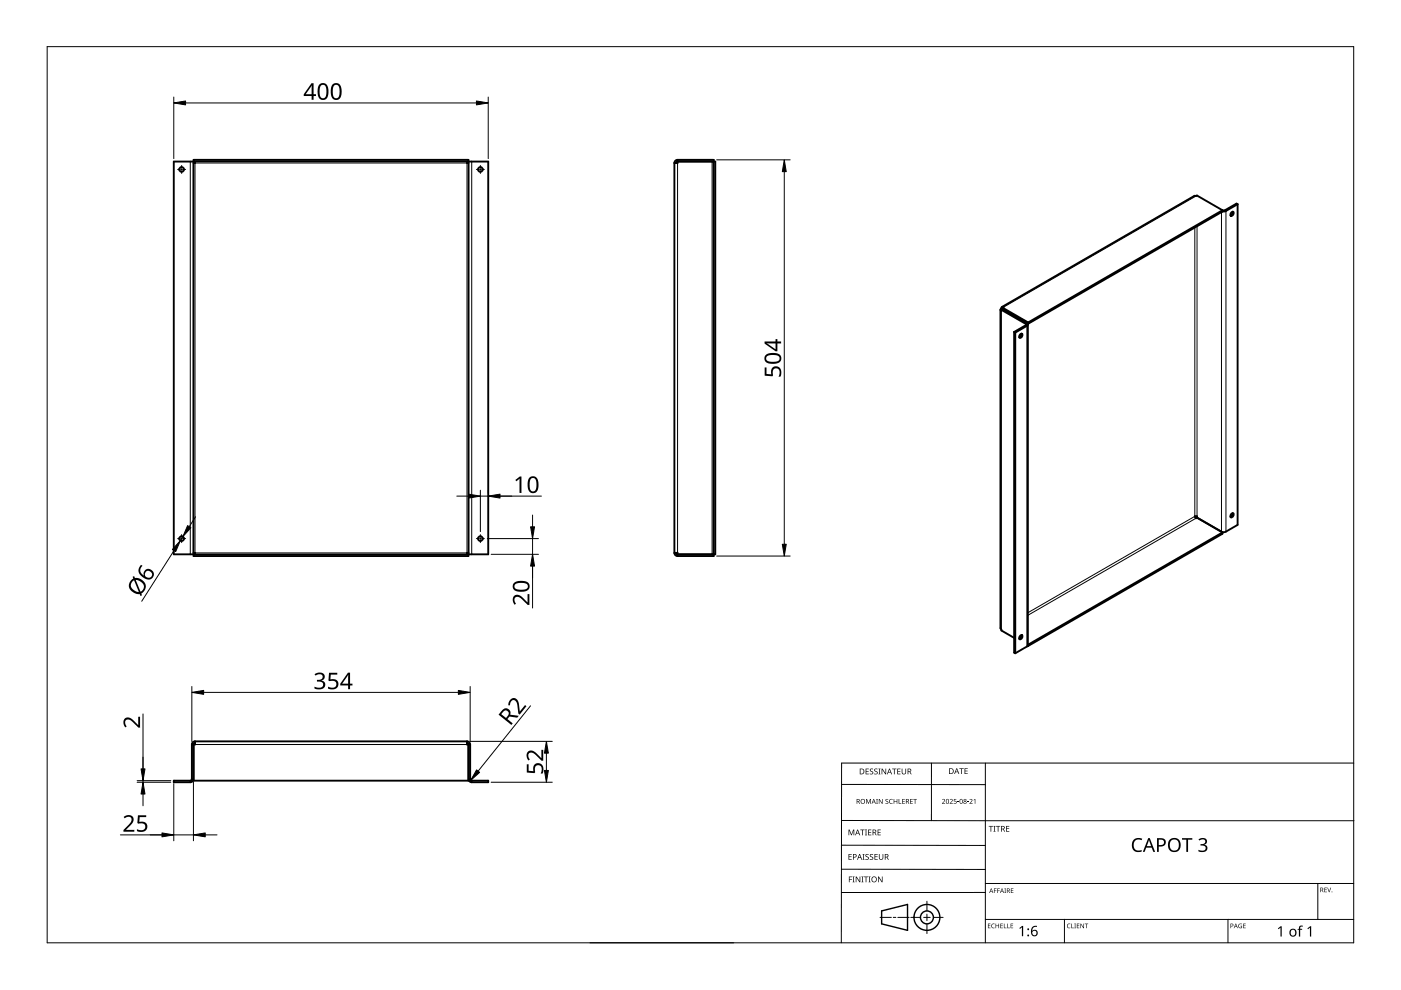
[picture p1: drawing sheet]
<svg xmlns="http://www.w3.org/2000/svg" width="297mm" height="210mm" viewBox="0 0 297 210" stroke-linecap="round" stroke-linejoin="round" font-family="sans-serif">
<g fill="none" stroke="#000" stroke-width=".4">
<path d="M41 33.9h58.3v84h-58.3zM41.3 34.2v.4h-.3M99 34.2v.4h.3M143 34.6v82.6M143.3 34.6l.4-.4 8 .1v83.2h-8M143.7 33.9a.67 .67 0 0 0-.7 .7M143.7 33.9h7.6v84h-7.6M143.7 33.9v.7h-.7M259.2 44.6l-5.4-3.1h-.6l-40.8 23.6M259.2 44.6h.1M259.2 44.6v.3l-41.2 23.7M259.2 44.6l-41.2 23.8"/>
<path d="M261.1 45l.2-.1a.43 .43 0 0 1 .2 .6 .43 .43 0 0 1-.6 .1zM261.3 44.9l-.1 .5-.3 .3M262.4 43.3l-.2-.1-2.5 1.4h-.5M262.4 43.3v68l-2.6 1.5-.8-.1M262.4 43.3l-2.5 1.4-.7 .1M212.1 65.7v67.5l.2 .5 2.7 1.5M212.3 65.7l5.3 3-.1 .3-2.5 1.4M212.3 65.4l-.2 .3 .2 .2v-.2M212.3 65.4l5.7 3.2M212.5 65.5v.1M212.5 65.6l-.2 .1M212.6 65.4l-.1 .1"/>
<path d="M212.6 65.2l.2-.1h-.4l-.1 .3M212.6 65.2l5.4 3.2M212.6 65.2v.3M215 70.4l.3 .1M215 70.4v68l.3 .1M215.3 70.5v68M216.3 70.9l.2-.1a.43 .43 0 0 1 .2 .5 .43 .43 0 0 1-.6 .2zM216.5 70.7l-.1 .5-.3 .3M217.7 68.5l.2 .3-.2 .3-2.4 1.4M217.9 68.8v68l-.2 .3-2.4 1.4M218 68.4v.2M41 117.5h-4.2v-83.2h66.7v83.2h-4.2"/>
<path d="M41 117.2h.3v.4M41 117.6h58.3M99.3 117.2h-.3v.4M143 117.2a.67 .67 0 0 0 .7 .7M143 117.2h.7v.7M143.3 117.2l.4 .4h7.6M253.8 109.8l-.2 .1-.3-.4h.5v.2l5.4 3.2M259.2 112.9v.3l-41.2 23.8M259.2 112.9l-41.2 23.8M261.1 108.9l.2-.1a.43 .43 0 0 1 .2 .6 .43 .43 0 0 1-.6 .2zM261.3 108.8l-.1 .5-.3 .3M216.3 134.8l.2-.1a.43 .43 0 0 1 .2 .6 .43 .43 0 0 1-.6 .1z"/>
<path d="M216.5 134.7l-.1 .4-.3 .3M217.9 136.9l.1 .1M217.9 136.6l.1 .1M218 136.7v.3M40.7 157.9l-.1 7.5-.3 .1h-3.5v.4h3.5a.67 .67 0 0 0 .7-.7M41.3 157.2a.67 .67 0 0 0-.6 .7M41.3 157.2v.7h-.6M41.3 157.2h57.7M99 157.5l.3 .4v7.6h-58.3v-7.6l.3-.4M99 157.2a.67 .67 0 0 1 .7 .7M99 157.2v.7h.7M99.7 157.9v7.5l.3 .1h3.5v.4h-3.5a.67 .67 0 0 1-.7-.7"/>
<circle cx="38.5" cy="35.9" r=".5"/>
<circle cx="101.8" cy="35.9" r=".5"/>
<circle cx="38.5" cy="114.2" r=".5"/>
<circle cx="101.8" cy="114.2" r=".5"/>
</g>
<g fill="none" stroke="#000" stroke-width=".21">
<path d="M40.3 34.3v83.2M41.3 34.6h57.7v82.6h-57.7zM100 34.3v83.2M143.7 34.6v82.6M151 34.3v83.2M253.3 48.2v61.3l-35.4 20.4M253.6 41.6l-40.8 23.5M253.8 48v61.5M259 45v67.7M259.2 44.6h.1M259.7 44.6l.2 .1v68M212.3 65.9v67.5"/>
<path d="M212.5 65.5v.1M212.6 65.5h-.1M217.7 68.5l-.2 .2v.3l.2 .1v68M253.6 109.9l-35.7 20.6M41.3 157.9h57.7M40.3 165.5v.4M40.7 165.2h.3M99.3 165.2h.4M100 165.5v.4"/>
</g>
<path d="M10 9.9h277v190h-277z" fill="none" stroke="#000" stroke-width=".21"/>
<g fill="none" stroke="#000" stroke-width=".21">
<path d="M178.4 179.2l30.5 .1M178.4 166.3l30.5 .1M178.5 174h108.6M197.5 161.8v12.2M208.9 161.8v38.1M287 161.8h-108.6v38.1M125.1 199.9h30.5M178.4 184.3h30.5M186.6 194.5h2.4M189.4 194.5h.5M190.4 194.5h2.4M193.1 194.5h2.1"/>
<path d="M195.8 194.5h1.4M196.5 191.1v2M196.5 193.8v1.4M196.5 195.9v2M197.9 194.5h2.1M208.9 189.2h-30.5M208.9 187.3h78.1M208.9 194.9h78.1M225.7 194.9v5M260.4 194.9v5M279.4 187.3v7.6"/>
</g>
<g fill="none" stroke="#000" stroke-width=".3">
<path d="M186.9 193.1l5.5-1.3v5.5l-5.5-1.4z"/>
<circle cx="196.5" cy="194.5" r="1.37"/>
<circle cx="196.5" cy="194.5" r="2.74"/>
</g>
<g fill="#000">
<path d="M179.9 175.9h.2l.4 1 .4-1h.2v1.2h-.1v-1.1l-.4 1.1h-.2l-.4-1.1 .1 1.1h-.2zM182.4 175.9h.9v.1h-.4v1.1h-.1v-1.1h-.4zM183.4 175.9h.4l-.1 .1v1l.1 .1h-.4l.1-.1v-1zM183.6 169.4h.2l.3 .8 .4-.8h.2v1h-.2v-.9l-.4 .9-.4-.9 .1 .9h-.2zM183.5 163h.7v.1h-.5v.4h.5v.1h-.5v.4h.5v.2h-.7zM184.1 175.9h.6v.1h-.5v.4h.5v.1h-.5v.5h.5v.1h-.6zM184.5 163.1l.4-.2 .2 .1v.1a.25 .25 0 0 0-.4-.1 .25 .25 0 0 0 0 .4 .4 .4 0 0 1 .5 .3 .4 .4 0 0 1-.3 .5 .4 .4 0 0 1-.5-.2h.1a.27 .27 0 0 0 .4 .1 .27 .27 0 0 0-.1-.4l-.3-.3zM185.4 163.1l.4-.2 .3 .1-.1 .1a.25 .25 0 0 0-.4-.1 .25 .25 0 0 0 0 .4 .4 .4 0 0 1 .5 .3 .4 .4 0 0 1-.3 .5 .4 .4 0 0 1-.5-.2h.1a.27 .27 0 0 0 .4 .1 .27 .27 0 0 0 0-.4l-.4-.3zM185.8 169.4h.3l-.1 .1v.8l.1 .1h-.3l.1-.1zM186.2 163h.5l-.2 .1v1l.2 .1h-.5l.2-.1v-1zM186.1 175.9h.6v.1h-.5v.4h.5v.1h-.5v.5h.5v.1h-.6zM186.3 169.4h.2l.5 .8v-.8h.1v1h-.1l-.6-.8v.8h-.1z"/>
<path d="M186.9 163h.2l.6 1v-1h.2v1.2h-.2l-.6-1v1h-.2zM187.8 169.5l.3-.1h.2v.2a.25 .25 0 0 0-.3-.1 .25 .25 0 0 0-.1 .3 .25 .25 0 0 0 .3 .1 .32 .32 0 0 1 0 .5 .32 .32 0 0 1-.5-.1 .25 .25 0 0 0 .4 .1 .25 .25 0 0 0 0-.4l-.3-.2zM188.6 169.5l.4-.1h.3l-.1 .2a.41 .41 0 0 0-.6 .3 .41 .41 0 0 0 .6 .4 .48 .48 0 0 1-.6-.1 .48 .48 0 0 1 0-.7zM189.1 163h1v.1h-.4v1.1h-.2v-1.1h-.4zM189.5 169.4h.1v.4h.5v-.4h.1v1h-.1v-.5h-.5v.5h-.1zM190.5 169.4h.2v.9h.4v.1h-.6zM190.2 163h.7v.1h-.5v.4h.5v.1h-.5v.4h.5v.2h-.7zM191.3 169.4h.5v.1h-.4v.3h.4v.1h-.4v.4h.4v.1h-.5zM191.2 163h.1v.8a.32 .32 0 0 0 .3 .3 .32 .32 0 0 0 .4-.4v-.7h.1v.7a.47 .47 0 0 1-.5 .5 .47 .47 0 0 1-.4-.5zM193 169.4h.5v.1h-.4v.3h.4v.1h-.4v.4h.4v.1h-.5zM193.6 169.4h.8v.1h-.3v.9h-.2v-.9h-.3zM199.7 169.5a.37 .37 0 0 1 .6 0 .37 .37 0 0 1-.2 .6l-.2 .2h.5v.1h-.7l.3-.4a.27 .27 0 0 0 .3-.3 .27 .27 0 0 0-.5-.1z"/>
<path d="M201.4 169.5a.37 .37 0 0 1 .6 0 .37 .37 0 0 1-.3 .6l-.2 .2h.5v.1h-.6l.2-.4a.27 .27 0 0 0 .3-.3 .27 .27 0 0 0-.4-.1zM202.3 169.4h.5v.1h-.4l-.1 .3a.34 .34 0 0 1 .5 .2 .34 .34 0 0 1-.2 .4 .34 .34 0 0 1-.4-.1 .29 .29 0 0 0 .4 0 .29 .29 0 0 0 0-.4 .29 .29 0 0 0-.4 0zM203 170l.3 .1zM203.4 162.9h.9v.1h-.4v1.1h-.1v-1.1h-.4zM205.1 170l.3 .1zM204.5 162.9h.7v.1h-.5v.4h.4v.1h-.4v.5h.5v.1h-.7zM205.5 169.5a.37 .37 0 0 1 .6 0 .37 .37 0 0 1-.2 .6l-.2 .2h.5v.1h-.7l.3-.4a.27 .27 0 0 0 .3-.3 .27 .27 0 0 0-.4-.1zM206.4 169.6l.4-.2v1h-.1v-.9zM209.6 175.1h.9v.2h-.3v1h-.2v-1h-.4zM210.6 175.1h.5l-.2 .1v1l.2 .1h-.5l.2-.1v-1zM211.2 175.1h.9v.2h-.4v1h-.2v-1h-.3zM213.3 175.1h.7v.2h-.5v.3h.5v.2h-.5v.4h.5v.1h-.7z"/>
<path d="M240.3 178.1a1.63 1.63 0 0 1 1.9-.3l-.2 .4a1.14 1.14 0 0 0-1.4 .1 1.14 1.14 0 0 0-.2 1.4 1.11 1.11 0 0 0 1.7 .5v.3a1.52 1.52 0 0 1-2-.5 1.52 1.52 0 0 1 .2-1.9zM254.1 178a1.01 1.01 0 0 1 1.1-.4 1.01 1.01 0 0 1 .7 .9l-.2 .4-.4 .2a.82 .82 0 0 1 .7 1 .82 .82 0 0 1-1.1 .6l-.8-.2v-.3a.92 .92 0 0 0 1.5-.4 .75 .75 0 0 0-1.1-.5v-.3a.63 .63 0 0 0 .8-.1 .63 .63 0 0 0 .1-.8l-.6-.1-.5 .2zM180 185.8h.7v.2h-.6v.4h.5v.1h-.5v.6h-.1zM179.9 181.1h.7v.1h-.5v.4h.4v.1h-.4v.5h.5v.1h-.7zM180.8 185.8h.4l-.1 .2v.9l.1 .2h-.4l.1-.2v-.9zM181.4 185.8h.2l.7 1.1v-1.1h.1v1.3h-.2l-.6-1v1h-.2zM182.6 185.8h.5l-.2 .2v.9l.2 .2h-.5l.2-.2v-.9zM182.9 181.1h.4l-.1 .1v1l.1 .1h-.4l.1-.1v-1zM183.2 185.8h.9v.2h-.4v1.1h-.2v-1.1h-.3zM183.5 181.2l.5-.1h.2v.2a.25 .25 0 0 0-.4-.1 .25 .25 0 0 0 0 .4 .4 .4 0 0 1 .4 .3 .4 .4 0 0 1-.2 .4 .4 .4 0 0 1-.5-.2 .27 .27 0 0 0 .5 .1 .27 .27 0 0 0-.1-.4l-.4-.3zM184.2 185.8h.4l-.1 .2v.9l.1 .2h-.4l.1-.2v-.9zM184.5 181.2l.4-.1h.2v.2a.25 .25 0 0 0-.4-.1 .25 .25 0 0 0 0 .4 .4 .4 0 0 1 .5 .3 .4 .4 0 0 1-.3 .4 .4 .4 0 0 1-.5-.2h.1a.27 .27 0 0 0 .4 .1 .27 .27 0 0 0-.1-.4l-.3-.3z"/>
<path d="M185.4 181.1h.7v.1h-.5v.4h.5v.1h-.5v.5h.5v.1h-.7zM186.2 185.8h.1l.7 1.1v-1.1h.1v1.3h-.2l-.6-1v1h-.1zM186.3 181.1h.2v.8a.32 .32 0 0 0 .3 .3 .32 .32 0 0 0 .3-.3v-.8h.2v.8a.47 .47 0 0 1-.5 .4 .47 .47 0 0 1-.5-.4zM209.5 195.8h.5l-.4 .1v.3h.4l-.4 .1v.4l.4 .1h-.5zM210.3 196l.3-.2 .3 .1v.1a.39 .39 0 0 0-.6 .3 .39 .39 0 0 0 .6 .4 .46 .46 0 0 1-.7-.1 .46 .46 0 0 1 .1-.6zM210.7 188.4h.6l-.4 .1v.3h.4l-.4 .1v.4h-.2zM211.4 188.4h.6l-.4 .1v.3h.4l-.4 .1v.4h-.2zM211.1 195.8h.1v.4h.5v-.4h.1v1h-.1v-.5h-.5v.5h-.1zM212.1 195.8h.5l-.4 .1v.3h.4l-.4 .1v.4l.4 .1h-.5zM212.8 195.8h.2v.9l.4 .1h-.6zM212.9 188.4h.4l-.1 .1 .1 .8h-.4l.2-.1zM213.6 195.8h.1v.9l.4 .1h-.5z"/>
<path d="M214.3 195.8h.5l-.4 .1v.3h.4l-.4 .1v.4l.4 .1h-.5zM214.3 188.4h.6l-.5 .1v.3h.4l-.4 .1v.3l.5 .1h-.6zM216.1 196.8l.6-.5h.2v2.2h-.2v-1.9l-.4 .4zM226.3 196l.4-.2 .3 .1-.1 .1a.39 .39 0 0 0-.6 .3 .39 .39 0 0 0 .6 .4 .46 .46 0 0 1-.6-.1 .46 .46 0 0 1 0-.6zM227.1 195.8h.2v.9l.4 .1h-.6zM227.8 195.8h.3l-.1 .1 .1 .9h-.3l.1-.1zM228.3 195.8h.5l-.4 .1v.3h.4l-.4 .1v.4l.4 .1h-.5zM229.1 195.8h.1l.5 .8v-.8h.1v1h-.1l-.5-.8v.8h-.1zM230 195.8h.7l-.3 .1v.9h-.1v-.9zM250.6 177.7h2.2v.3h-.9v2.6h-.4v-2.6h-.9zM262.7 196l.6-.1-.1 .1a.4 .4 0 0 0-.5 .3 .4 .4 0 0 0 .5 .4v-.3l-.2-.1h.3v.5a.53 .53 0 0 1-.7-.1 .53 .53 0 0 1 .1-.7zM263.6 195.8h.5l-.4 .1v.3h.4l-.4 .1v.4l.4 .1h-.5z"/>
<path d="M270.9 196.8l.6-.4h.2v2.2h-.2v-1.9l-.4 .3zM275.5 196.4l.7-.1v.2h-.4l-.1 .2v.2h.4v.2h-.4v1.5h-.3v-1.5h-.3l.3-.2zM277.2 196.8l.6-.4h.2v2.2h-.3v-1.9l-.4 .3zM280.8 188.2h.5l-.4 .1v.3h.4l-.4 .1v.4l.4 .1h-.5zM281.4 188.2h.1l.3 .8 .3-.8h.1l-.3 1h-.1z"/>
<path d="M181.6 169.4h.3a.29 .29 0 0 1 .4 .2 .29 .29 0 0 1-.2 .4l.3 .4h-.2l-.2-.4h-.2v.4h-.2zM181.8 169.5v.4h.1a.2 .2 0 0 0 .2-.2 .2 .2 0 0 0-.2-.2z"/>
<path d="M181.8 175.9h.1l.5 1.2h-.2l-.1-.4h-.5l-.2 .4h-.1zM181.8 176l-.2 .6h.4z"/>
<path d="M182.3 163h.4a.61 .61 0 0 1 .6 .6 .61 .61 0 0 1-.7 .6h-.3zM182.4 163.1v.9h.2a.48 .48 0 0 0 .5-.4 .48 .48 0 0 0-.5-.5z"/>
<path d="M182.4 169.9a.51 .51 0 0 1 1 0 .51 .51 0 0 1-1 0zM182.6 169.9a.4 .4 0 0 0 .8 0 .4 .4 0 0 0-.8 0z"/>
<path d="M185 175.9h.3a.35 .35 0 0 1 .5 .2 .35 .35 0 0 1-.3 .5l.4 .5h-.2l-.3-.5h-.2v.5h-.2zM185.2 176v.5h.1a.23 .23 0 0 0 .3-.3 .23 .23 0 0 0-.3-.2z"/>
<path d="M185.2 169.4l.5 1-.3-.3h-.4l-.2 .3zM185.2 169.5l-.1 .5h.3z"/>
<path d="M188.5 163h.2l.4 1.2h-.1l-.2-.4h-.5l-.1 .4h-.2zM188.6 163.1l-.2 .6h.4z"/>
<path d="M192.1 169.4h.3a.29 .29 0 0 1 .3 .2 .29 .29 0 0 1-.2 .4l.3 .4h-.1l-.3-.4h-.2v.4h-.1zM192.2 169.5v.4h.2a.2 .2 0 0 0 .2-.2 .2 .2 0 0 0-.3-.2z"/>
<path d="M192.4 163h.4a.35 .35 0 0 1 .4 .2 .35 .35 0 0 1-.2 .4l.3 .6h-.2l-.3-.5h-.2v.5h-.2zM192.6 163.1v.4h.2a.23 .23 0 0 0 .3-.2 .23 .23 0 0 0-.3-.2z"/>
<path d="M200.7 169.5l.3-.1 .2 .2v.5l-.2 .3h-.3l-.1-.2zM200.7 169.6v.1a.37 .37 0 0 0-.1 .4 .37 .37 0 0 0 .4 .2 .4 .4 0 0 0 .2-.5 .4 .4 0 0 0-.5-.2z"/>
<path d="M201.2 162.9h.4a.61 .61 0 0 1 .6 .6 .61 .61 0 0 1-.6 .6h-.4zM201.4 163v1h.1a.48 .48 0 0 0 .5-.5 .48 .48 0 0 0-.4-.5z"/>
<path d="M202.8 162.9h.1l.5 1.2h-.2l-.1-.4h-.5l-.1 .4h-.2zM202.8 163l-.1 .6h.3z"/>
<path d="M203.6 169.5l.3-.1 .2 .2v.5l-.2 .3h-.3l-.1-.2zM203.7 169.6l-.1 .1a.37 .37 0 0 0-.1 .4 .37 .37 0 0 0 .4 .2 .4 .4 0 0 0 .2-.5 .4 .4 0 0 0-.4-.2z"/>
<path d="M204.3 169.5a.29 .29 0 0 1 .5-.1 .29 .29 0 0 1-.1 .5 .29 .29 0 0 1 .1 .4 .29 .29 0 0 1-.4 0 .29 .29 0 0 1 .1-.4zM204.4 170.2a.2 .2 0 0 0 .4 0 .2 .2 0 0 0-.4 0zM204.4 169.7a.2 .2 0 0 0 .4 0 .2 .2 0 0 0-.4 0z"/>
<path d="M212.3 175.1h.3a.35 .35 0 0 1 .4 .3 .35 .35 0 0 1-.2 .4l.3 .5h-.2l-.3-.5h-.2v.5h-.1zM212.4 175.2v.5h.2a.23 .23 0 0 0 .3-.2 .23 .23 0 0 0-.3-.3z"/>
<path d="M245.3 177.7h.8a.92 .92 0 0 1 1.1 .9 .92 .92 0 0 1-1.2 .9h-.3v1.1h-.4zM245.7 178v1.2a.73 .73 0 0 0 .8-.1 .73 .73 0 0 0 .2-.8l-.3-.2z"/>
<path d="M248 178.1a1.44 1.44 0 0 1 1.9-.2 1.44 1.44 0 0 1 .3 1.9 1.39 1.39 0 0 1-1.8 .8 1.39 1.39 0 0 1-.7-1.9zM248.3 178.2a1.23 1.23 0 0 0 .6 2.1 1.23 1.23 0 0 0 1.1-.9 1.23 1.23 0 0 0-.6-1.3l-.6-.1z"/>
<path d="M180.8 181.1h.4a.41 .41 0 0 1 .4 .5 .41 .41 0 0 1-.6 .2v.5h-.2zM181 181.2v.5a.29 .29 0 0 0 .5-.3 .29 .29 0 0 0-.5-.2z"/>
<path d="M182.2 181.1h.1l.5 1.2h-.2l-.1-.4h-.5l-.1 .4h-.2zM182.3 181.2l-.2 .6h.3z"/>
<path d="M184.7 186.5a.61 .61 0 0 1 1.2 0 .61 .61 0 0 1-1.2 0zM184.9 186.5a.45 .45 0 0 0 .9 0 .45 .45 0 0 0-.9 0z"/>
<path d="M187.6 181.1h.3a.35 .35 0 0 1 .5 .2 .35 .35 0 0 1-.3 .4l.4 .6h-.2l-.3-.5h-.3v.5h-.1zM187.7 181.2v.5h.2a.23 .23 0 0 0 .3-.3 .23 .23 0 0 0-.3-.2z"/>
<path d="M210.1 188.4l.5 .9-.2-.3h-.4l-.3 .3zM210.2 188.5l-.2 .4h.3z"/>
<path d="M212.4 188.4l.5 .9-.3-.3h-.3l-.3 .3zM212.4 188.5l-.1 .4h.3z"/>
<path d="M213.5 188.4h.2a.28 .28 0 0 1 .4 .2 .28 .28 0 0 1-.2 .3l.3 .4-.4-.4h-.2v.4h-.1zM213.6 188.5v.3h.1a.19 .19 0 0 0 .3-.2 .19 .19 0 0 0-.3-.1z"/>
<path d="M218.9 196.5l.3-.2a.38 .38 0 0 1 .7 .2 .74 .74 0 0 0-1 .9 .7 .7 0 0 1 1 .2 .7 .7 0 0 1-.4 1 .7 .7 0 0 1-.9-.6v-.9zM218.8 197.8a.5 .5 0 0 0 1 0 .5 .5 0 0 0-1 0z"/>
<path d="M243.4 177.7h.4l1.1 2.9h-.4l-.3-.9h-1.2l-.3 .9h-.4zM243.6 178.1l-.5 1.3h1z"/>
<path d="M260.9 195.8h.2a.32 .32 0 0 1 .4 .4 .32 .32 0 0 1-.5 .2v.4h-.1zM261 195.9v.4a.24 .24 0 0 0 .4-.2 .24 .24 0 0 0-.4-.2z"/>
<path d="M262 195.8l.4 1-.2-.3h-.4l-.2 .3zM262 196l-.1 .4h.3z"/>
<path d="M273.6 197.1a.82 .82 0 0 1 1.2 .1 .82 .82 0 0 1-.2 1.2 .82 .82 0 0 1-1.2-.4zM273.8 197.2a.6 .6 0 0 0-.1 .8 .6 .6 0 0 0 .8 .2l.1-.3a.53 .53 0 0 0-.1-.6 .53 .53 0 0 0-.7-.1z"/>
<path d="M279.9 188.2h.3a.28 .28 0 0 1 .3 .2 .28 .28 0 0 1-.1 .3l.2 .5-.3-.4h-.2v.4h-.2zM280.1 188.3v.4h.1a.19 .19 0 0 0 .2-.2 .19 .19 0 0 0-.2-.2z"/>
<circle cx="218" cy="198.3" r=".2"/>
<circle cx="218" cy="197" r=".2"/>
<circle cx="282.4" cy="189.1" r=".09"/>
</g>
<g fill="none" stroke="#000" stroke-width=".21">
<path d="M37.7 35.9h.5M38.3 35.9h.4M38.5 35.1v.5M38.5 35.8v.3M38.5 36.3v.5M38.9 35.9h.5M101 35.9h.5M101.7 35.9h.3M101.8 35.1v.5M101.8 35.8v.3M101.8 36.3v.5M102.2 35.9h.5"/>
<path d="M37.7 114.2h.5M38.3 114.2h.4M38.5 113.3v.5M38.5 114v.4M38.5 114.5v.5M38.9 114.2h.5M101 114.2h.5M101.7 114.2h.3M101.8 113.3v.5M101.8 114v.4M101.8 114.5v.5M102.2 114.2h.5"/>
</g>
<g fill="none" stroke="#000" stroke-width=".21">
<path d="M36.8 20.6v13M39.3 21.8h61.7M103.5 20.6v13M151.9 33.9h15.6M166.3 36.4v79M36.9 116.7l-6.9 10.8M38.8 113.8l-.6 .8M41.5 109.6l-1.4 2.1M96.8 105.2h2.5M101.8 103.9v8.8M101.8 105.2h13M103.3 114.2h10.9"/>
<path d="M103.5 103.9v.7M104.1 117.5h10.1M112.9 109.2v2.5M112.9 114.2v14.7M151.9 117.9h15.6M30.3 151.4v14.5M40.7 145.5v11.7M43.2 146.8h54M99.6 157.2h17.5M99.7 145.5v11.7M112.5 149.7l-12.7 15.7M115.8 159.7v3.7"/>
<path d="M25.5 177h15.5M29.1 165.9h7.1M29.1 165.5h7.1M30.3 168.4v2.5M36.8 166.1v12.2M41 165.8v12.5M43.5 177h2.5M104.1 165.9h13"/>
</g>
<g fill="#000" stroke="#000" stroke-width=".21">
<path d="M36.8 21.8l2.5-.4v.8zM101 21.4l2.5 .4-2.5 .4zM166.3 33.9l.4 2.5h-.8zM38.2 114.6l-.9 2.3-.8-.4zM39.8 111.4l.7 .5-1.7 1.9zM99.3 104.8l2.5 .4-2.5 .4zM103.5 105.2l2.5-.4v.8zM112.5 111.7h.8l-.4 2.5zM165.9 115.4h.8l-.4 2.5zM112.9 117.5l.4 2.5h-.8zM40.7 146.8l2.5-.4v.8zM97.2 146.4l2.5 .4-2.5 .4z"/>
<path d="M115.8 157.2l.5 2.5h-.9zM30.3 165.9l.4 2.5h-.8zM29.9 163h.8l-.4 2.5zM34.3 176.6l2.5 .4-2.5 .4zM41 177l2.5-.4v.8zM101 163.2l.7 .6-1.9 1.6zM115.4 163.4h.9l-.5 2.5z"/>
</g>
<g fill="#000">
<path d="M162.1 77.9h.4v1.4l1 .1a1.17 1.17 0 0 1 1-1.8 1.17 1.17 0 0 1 1.1 1.6l-.1 .7h-.4a1.03 1.03 0 0 0 .2-1.1 1.03 1.03 0 0 0-.8-.7 .93 .93 0 0 0-.6 1.5l-.1 .2-1.7-.1zM109.3 101.8l.9-.8h.4v3.5h-.5l.1-3-.7 .6zM109 126.4a1.5 1.5 0 0 1 2.1 .6l.8 .7v-1.7h.3v2.3h-.3l-1.1-1.1a.98 .98 0 0 0-1.7-.3v.5l.3 .6-.3 .2a1.47 1.47 0 0 1-.1-1.8zM26.4 152.4a1.5 1.5 0 0 1 2.2 .6l.7 .7v-1.7h.4v2.3h-.4l-1.1-1.1a.98 .98 0 0 0-1.6-.3l-.1 .5 .4 .6-.3 .2a1.47 1.47 0 0 1-.2-1.8zM66.7 143a1.25 1.25 0 0 1 1.2-.5 1.25 1.25 0 0 1 1 1 .85 .85 0 0 1-.8 .8 .93 .93 0 0 1 .9 1 .93 .93 0 0 1-1.1 .9l-1.2-.2v-.4a1.24 1.24 0 0 0 1.8-.3 .71 .71 0 0 0-1-.8h-.3v-.4a.81 .81 0 0 0 .9 0 .81 .81 0 0 0 .3-.8 1.02 1.02 0 0 0-1.5-.1zM69.8 142.6h1.7v.4h-1.4l-.1 1a1.17 1.17 0 0 1 1.8 1 1.17 1.17 0 0 1-1.6 1.2l-.7-.2v-.4a1.03 1.03 0 0 0 1.1 .3 1.03 1.03 0 0 0 .7-.8 .93 .93 0 0 0-1.5-.7l-.2-.1zM108.3 148.3a1.09 1.09 0 0 1 1.2-.1 1.09 1.09 0 0 1 .5 1.2l.2 1.5 1.1-1.4 .3 .2-1.4 1.8-.3-.2-.2-1.6a.98 .98 0 0 0-1.1-1.2l-.3 .4-.2 .6h-.3v-.6zM111.9 159.4a1.5 1.5 0 0 1 2.1 .6l.8 .7v-1.7h.4v2.3h-.4l-1.1-1.1a.98 .98 0 0 0-1.7-.3v.5l.3 .6-.3 .3a1.47 1.47 0 0 1-.1-1.9zM26.2 173.2a1.16 1.16 0 0 1 1.3-.4 1.16 1.16 0 0 1 .8 1.2l-.3 .6-1.3 1.4h1.8v.3h-2.3v-.3l1.1-1.1a.98 .98 0 0 0 .2-1.7h-.4l-.7 .3zM29.3 172.9h1.7v.3h-1.4l-.1 1.1a1.17 1.17 0 0 1 1.8 .9 1.17 1.17 0 0 1-1.6 1.2l-.7-.2v-.4a1.03 1.03 0 0 0 1.8-.5 .93 .93 0 0 0-1.5-.7l-.2-.1zM111.7 162h.4v1.4l1 .1a1.17 1.17 0 0 1 1-1.7 1.17 1.17 0 0 1 1.1 1.6l-.2 .6h-.4a1.03 1.03 0 0 0 .3-1 1.03 1.03 0 0 0-.8-.8 .93 .93 0 0 0-.6 1.5l-.2 .2-1.6-.1z"/>
<path d="M67.8 17.9a1.16 1.16 0 0 1 1.3-.1 1.16 1.16 0 0 1 .5 1.2 1.69 1.69 0 0 1-1 2.2 1.27 1.27 0 0 1-1.3-1.6l.1-1.1zM68 18.2a2.16 2.16 0 0 0 .3 2.6 .82 .82 0 0 0 .9-1 1.35 1.35 0 0 0-.7-1.8z"/>
<path d="M70.6 17.9a1.16 1.16 0 0 1 1.3-.1 1.16 1.16 0 0 1 .5 1.2 1.69 1.69 0 0 1-1 2.2 1.27 1.27 0 0 1-1.3-1.6l.1-1.1zM70.8 18.2a2.16 2.16 0 0 0 .3 2.6 .82 .82 0 0 0 .9-1 1.35 1.35 0 0 0-.7-1.8z"/>
<path d="M66 17.6h.5v2.4h.5v.4h-.5v.8h-.4v-.8h-1.7v-.4zM66.1 18.1l-1.3 1.9h1.3z"/>
<path d="M162.3 75.3a2.59 2.59 0 0 1 3.2 .2 1.22 1.22 0 0 1-.2 1.3 1.22 1.22 0 0 1-1.2 .3 1.53 1.53 0 0 1-2-1zM162.6 75.5a.75 .75 0 0 0 0 1 .75 .75 0 0 0 .9 .2h1a.69 .69 0 0 0 .8-.7 .69 .69 0 0 0-.8-.7h-1.3z"/>
<path d="M162.1 72.4h2.3v-.5h.4v.5h.8v.4h-.8v1.7h-.3l-2.4-1.7zM162.6 72.8l1.8 1.3v-1.3z"/>
<path d="M112.3 101.2a1.16 1.16 0 0 1 1.3-.1 1.16 1.16 0 0 1 .6 1.3 1.69 1.69 0 0 1-1 2.2 1.27 1.27 0 0 1-1.3-1.6l.1-1.2zM112.6 101.5a2.16 2.16 0 0 0 .2 2.7 .82 .82 0 0 0 .9-1.1 1.35 1.35 0 0 0-.7-1.8z"/>
<path d="M28.1 122.3l.3-.1 .2 .3a1.81 1.81 0 0 1 2.1 1 1.81 1.81 0 0 1-.6 2.2l-.1 .1 .1 .4-.3 .2-.2-.4a1.84 1.84 0 0 1-1.9-.8 1.84 1.84 0 0 1 .1-2.1l.5-.4zM28.8 123l1 2.5a1.23 1.23 0 0 0 .7-1.3 1.23 1.23 0 0 0-1-1.1zM28.2 123.2l-.4 .5a1.34 1.34 0 0 0 1.2 1.8h.4l-1-2.5z"/>
<path d="M29.8 119.8l.4 .2a1.18 1.18 0 0 0 .3 2 1.08 1.08 0 0 1 .8-1.4 1.08 1.08 0 0 1 1.3 .9 1.22 1.22 0 0 1-.7 1.3 1.22 1.22 0 0 1-1.4-.3 1.64 1.64 0 0 1-.7-2.7zM30.7 121.8a.76 .76 0 0 0 1.5 0 .76 .76 0 0 0-1.5 0z"/>
<path d="M109 123.6a2.6 2.6 0 0 1 3.2 .2 1.22 1.22 0 0 1-.2 1.3 1.22 1.22 0 0 1-1.3 .4 1.53 1.53 0 0 1-2-1zM109.3 123.9a.75 .75 0 0 0-.1 .9 .75 .75 0 0 0 .9 .2h1a.69 .69 0 0 0 .8-.7 .69 .69 0 0 0-.8-.7h-1.2z"/>
<path d="M73.8 142.6h.4v2.3h.5v.4h-.5v.8h-.4v-.8h-1.7v-.3zM73.8 143.1l-1.2 1.8h1.2z"/>
<path d="M106.5 150.6a.97 .97 0 0 1 1.3-.3 .97 .97 0 0 1 .4 1.2l1.8 .3-.3 .4-1.7-.3-.4 .6 1.1 .9-.3 .3-2.7-2.2zM106.7 150.9l-.4 .5 1 .8 .3-.4a.65 .65 0 0 0 .1-.9 .65 .65 0 0 0-1 0z"/>
</g>
</svg>
